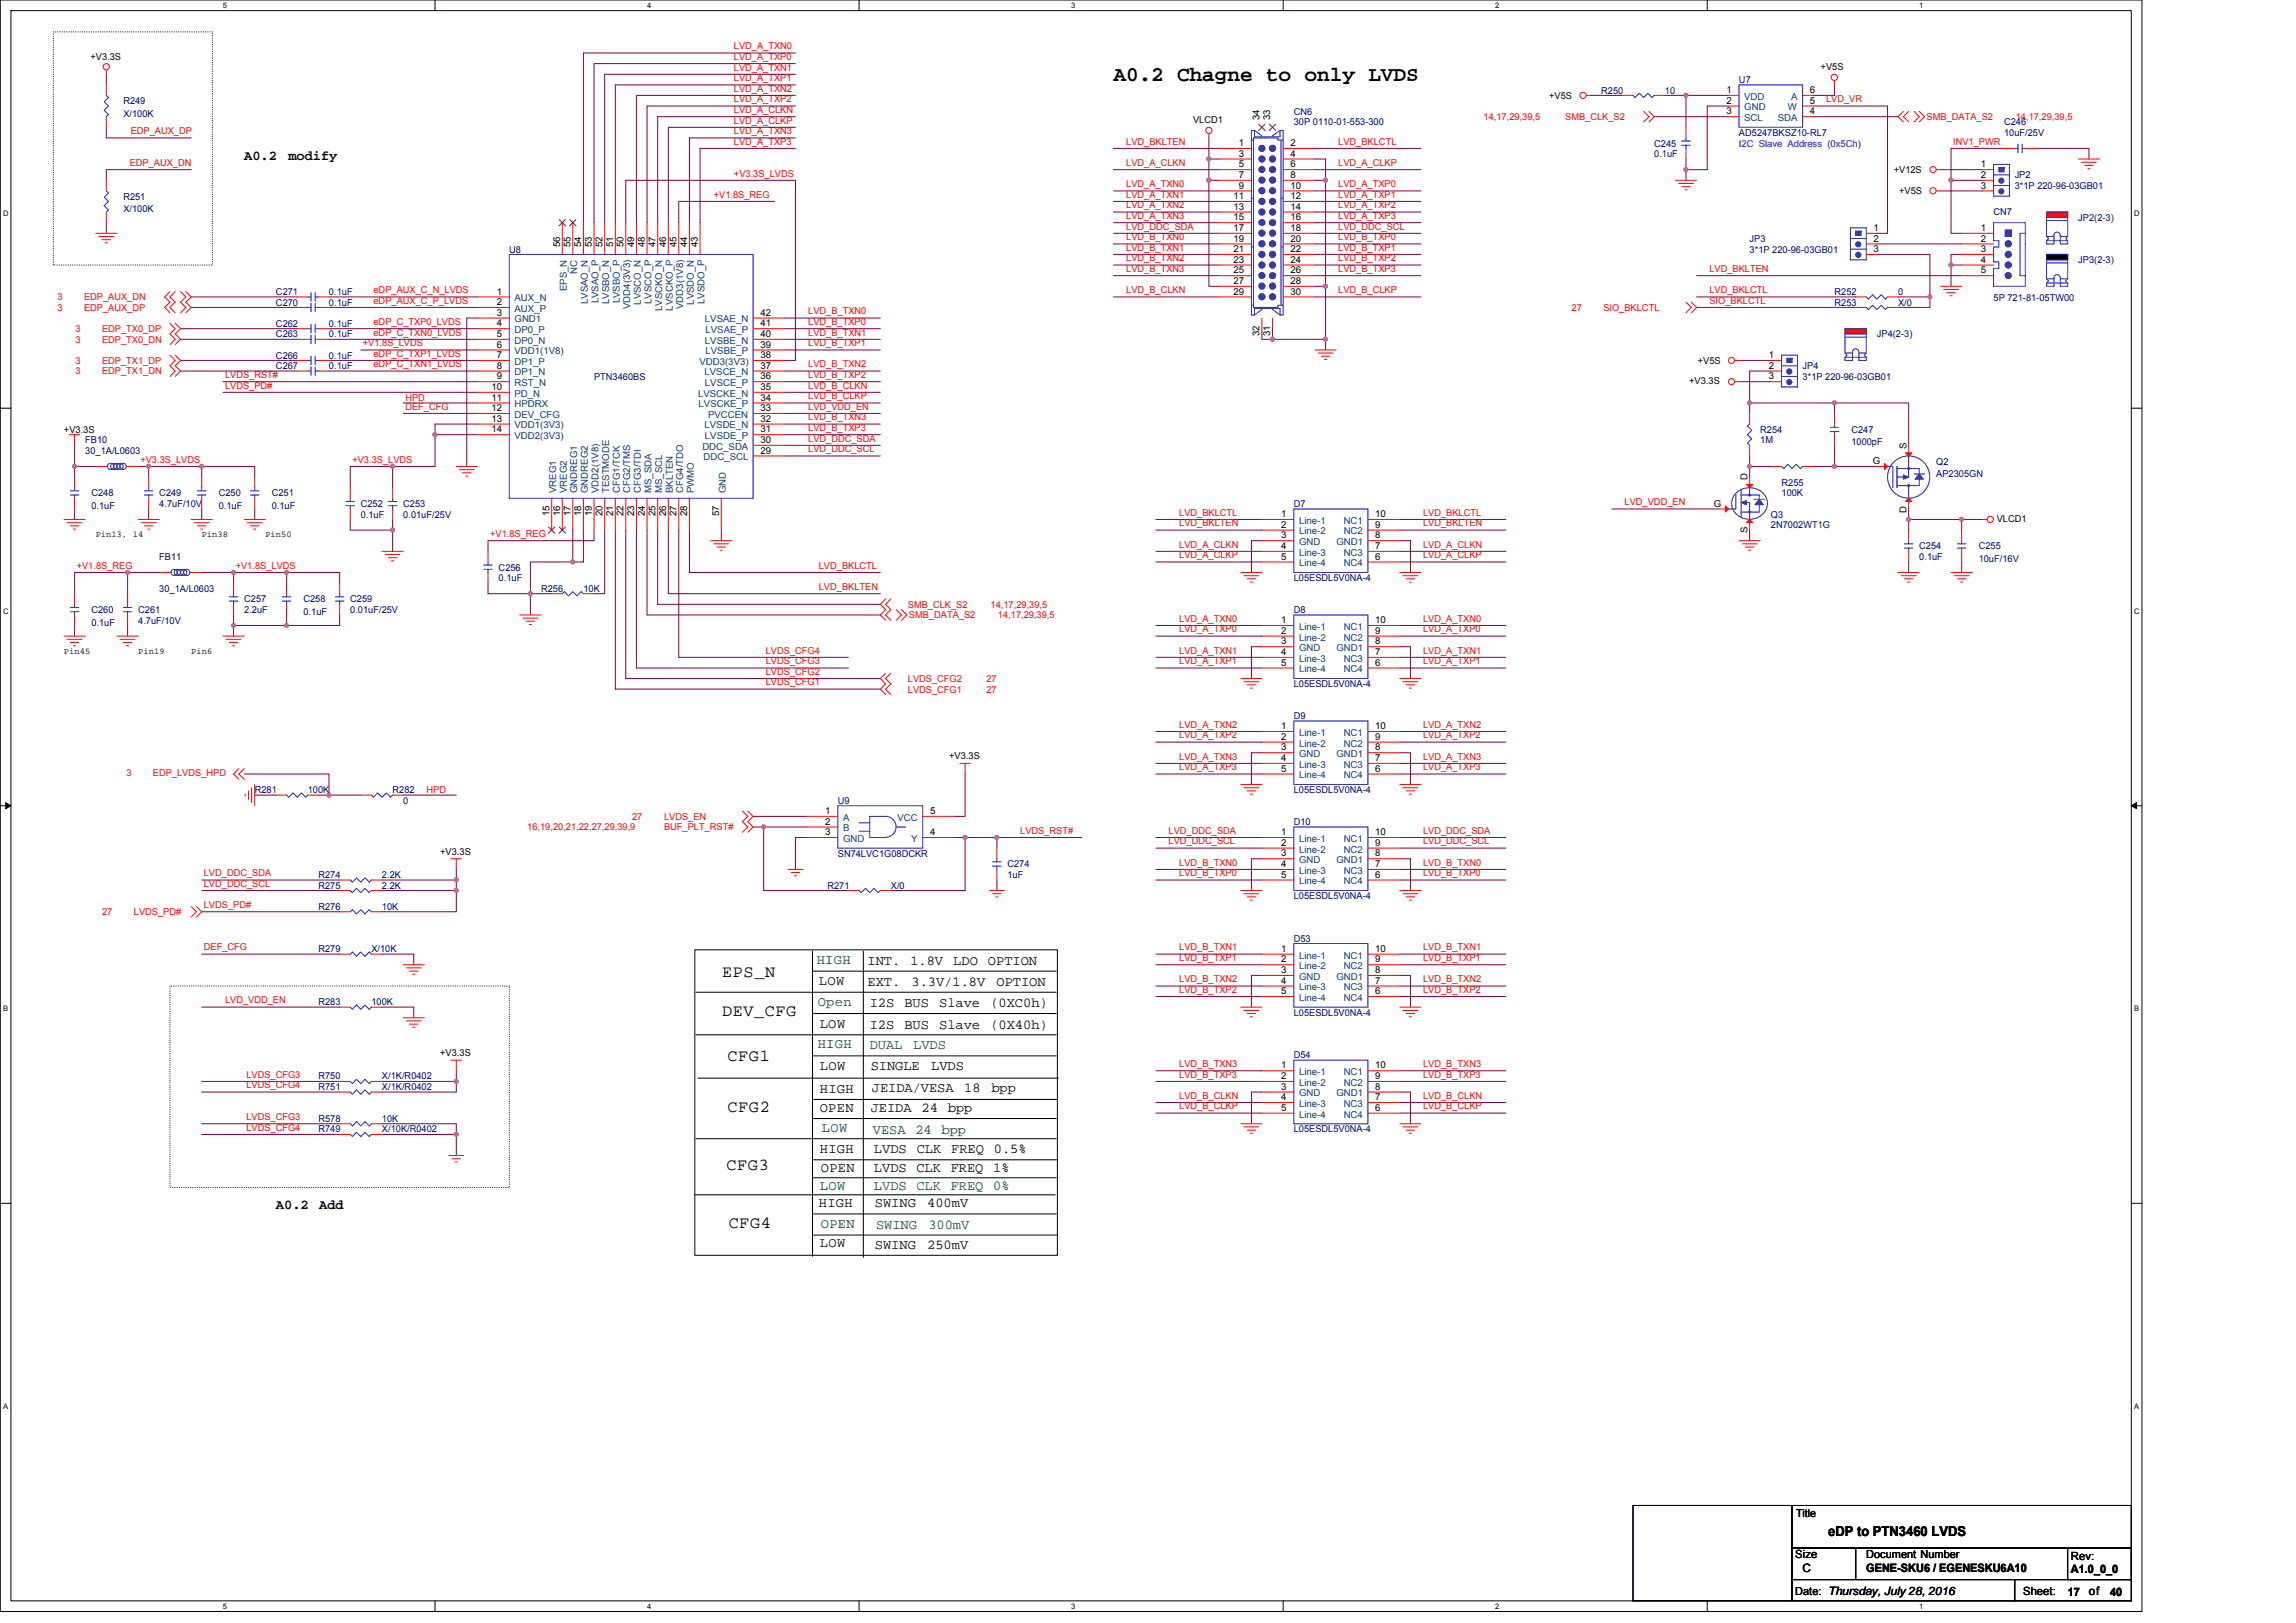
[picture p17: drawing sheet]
<svg xmlns="http://www.w3.org/2000/svg" width="297mm" height="210mm" viewBox="0 0 297 210" stroke-linecap="round" stroke-linejoin="round" font-family="sans-serif">
<defs><g id="words">
<text font-size="2.7" x="144.1" y="10.5">A0.2 Chagne to only LVDS</text>
<g font-size="2.2">
<text x="93.4" y="126.4">EPS_N</text>
<text x="93.4" y="131.5">DEV_CFG</text>
<text x="94.1" y="137.2">CFG1</text>
<text x="94.1" y="143.8">CFG2</text>
<text x="94" y="151.4">CFG3</text>
<text x="94.3" y="158.9">CFG4</text>
</g>
<g font-size="1.8">
<text x="31.6" y="20.7">A0.2</text>
<text x="37.3" y="20.7">modify</text>
<text x="112.2" y="124.8">INT.</text>
<text x="117.8" y="124.8">1.8V</text>
<text x="123.3" y="124.8">LDO</text>
<text x="127.8" y="124.8">OPTION</text>
<text x="105.9" y="127.4">LOW</text>
<text x="112.2" y="127.6">EXT.</text>
<text x="112.5" y="130.3">I2S</text>
<text x="117" y="130.3">BUS</text>
<text x="117.9" y="127.6">3.3V/1.8V</text>
<text x="121.5" y="130.3">Slave</text>
<text x="128.1" y="130.3">(0XC0h)</text>
<text x="128.9" y="127.6">OPTION</text>
<text x="106.1" y="132.9">LOW</text>
<text x="112.5" y="133.1">I2S</text>
<text x="117" y="133.1">BUS</text>
<text x="121.5" y="133.1">Slave</text>
<text x="128.1" y="133.1">(0X40h)</text>
<text x="106.1" y="143.9">OPEN</text>
<text x="106.1" y="138.4">LOW</text>
<text x="106.1" y="141.4">HIGH</text>
<text x="112.6" y="138.4">SINGLE</text>
<text x="112.6" y="143.9">JEIDA</text>
<text x="112.8" y="141.3">JEIDA/VESA</text>
<text x="119.2" y="143.9">24</text>
<text x="120.5" y="138.4">LVDS</text>
<text x="122.6" y="143.9">bpp</text>
<text x="124.8" y="141.3">18</text>
<text x="128.3" y="141.3">bpp</text>
<text x="106.1" y="149.1">HIGH</text>
<text x="113.1" y="149.1">LVDS</text>
<text x="118.6" y="149.1">CLK</text>
<text x="123.1" y="149.1">FREQ</text>
<text x="128.6" y="149.1">0.5%</text>
<text x="106.2" y="151.6">OPEN</text>
<text x="113.1" y="151.6">LVDS CLK</text>
<text x="123" y="151.6">FREQ</text>
<text x="128.5" y="151.6">1%</text>
<text x="35.7" y="156.5">A0.2</text>
<text x="41.3" y="156.5">Add</text>
<text x="105.9" y="156.1">HIGH</text>
<text x="106.1" y="161.3">LOW</text>
<text x="113.2" y="156.1">SWING</text>
<text x="113.2" y="161.6">SWING</text>
<text x="120" y="156.1">400mV</text>
<text x="120" y="161.6">250mV</text>
<text x="236.5" y="198.8">eDP to PTN3460 LVDS</text>
</g>
<g font-size="1.8" fill="#008000">
<text x="105.7" y="124.7">HIGH</text>
<text x="105.8" y="130.2">Open</text>
<text x="105.8" y="135.6">HIGH</text>
<text x="112.5" y="135.7">DUAL</text>
<text x="118.1" y="135.7">LVDS</text>
<text x="106.3" y="146.5">LOW</text>
<text x="112.9" y="146.7">VESA</text>
<text x="118.4" y="146.7">24</text>
<text x="121.8" y="146.7">bpp</text>
<text x="106.1" y="153.9">LOW</text>
<text x="113.1" y="153.9">LVDS CLK</text>
<text x="123" y="153.9">FREQ</text>
<text x="128.5" y="153.9">0%</text>
<text x="106.2" y="158.9">OPEN</text>
<text x="113.3" y="159">SWING</text>
<text x="120.1" y="159">300mV</text>
</g>
<g font-size="1.5">
<text x="232.3" y="201.6">Size</text>
<text x="233.2" y="203.4">C</text>
<text x="241.4" y="203.4">GENE-SKU6 / EGENESKU6A10</text>
<text x="267.9" y="201.8">Rev:</text>
<text x="267.9" y="203.6">A1.0_0_0</text>
<text x="261.7" y="206.4">Sheet:</text>
<text x="267.5" y="206.4">17</text>
<text x="270.3" y="206.4">of</text>
<text x="273" y="206.4">40</text>
</g>
<g font-size="1.4">
<text x="232.4" y="196.3">Title</text>
<text x="241.4" y="201.5">Document Number</text>
<text x="232.3" y="206.3">Date: Thursday, July 28, 2016</text>
</g>
<g font-size="1.2">
<text x="11.7" y="7.7">+V3.3S</text>
<text x="235.5" y="9.1">+V5S</text>
<text x="154.3" y="15.9">VLCD1</text>
<text x="163" y="15.5" transform="rotate(-90 163 15.5)">34</text>
<text x="164.3" y="15.5" transform="rotate(-90 164.3 15.5)">33</text>
<text x="200.4" y="12.8">+V5S</text>
<text x="223.3" y="12">1</text>
<text x="223.3" y="14.8">3</text>
<text x="223.3" y="13.4">2</text>
<text x="234.2" y="13.4">5</text>
<text x="234.2" y="14.8">4</text>
<text x="234.2" y="12">6</text>
<text x="160.3" y="18.9">1</text>
<text x="160.3" y="20.3">3</text>
<text x="160.3" y="21.7">5</text>
<text x="160.3" y="23">7</text>
<text x="167" y="18.9">2</text>
<text x="167" y="20.3">4</text>
<text x="167" y="21.7">6</text>
<text x="167" y="23">8</text>
<text x="245" y="22.4">+V12S</text>
<text x="256.3" y="21.7">1</text>
<text x="256.3" y="23">2</text>
<text x="159.6" y="25.8">11</text>
<text x="159.6" y="27.1">13</text>
<text x="159.6" y="28.5">15</text>
<text x="159.6" y="29.9">17</text>
<text x="160.3" y="24.4">9</text>
<text x="167" y="24.4">10</text>
<text x="167" y="25.8">12</text>
<text x="167" y="27.1">14</text>
<text x="167" y="28.5">16</text>
<text x="167" y="29.9">18</text>
<text x="242.4" y="29.9">1</text>
<text x="245.7" y="25.1">+V5S</text>
<text x="256.3" y="29.9">1</text>
<text x="256.3" y="24.4">3</text>
<text x="72.5" y="32" transform="rotate(-90 72.5 32)">56</text>
<text x="73.8" y="32" transform="rotate(-90 73.8 32)">55</text>
<text x="75.2" y="32" transform="rotate(-90 75.2 32)">54</text>
<text x="76.6" y="32" transform="rotate(-90 76.6 32)">53</text>
<text x="77.9" y="32" transform="rotate(-90 77.9 32)">52</text>
<text x="79.3" y="32" transform="rotate(-90 79.3 32)">51</text>
<text x="80.7" y="32" transform="rotate(-90 80.7 32)">50</text>
<text x="82" y="32" transform="rotate(-90 82 32)">49</text>
<text x="83.4" y="32" transform="rotate(-90 83.4 32)">48</text>
<text x="84.8" y="32" transform="rotate(-90 84.8 32)">47</text>
<text x="86.2" y="32" transform="rotate(-90 86.2 32)">46</text>
<text x="87.5" y="32" transform="rotate(-90 87.5 32)">45</text>
<text x="88.9" y="32" transform="rotate(-90 88.9 32)">44</text>
<text x="90.3" y="32" transform="rotate(-90 90.3 32)">43</text>
<text x="159.6" y="31.3">19</text>
<text x="159.6" y="32.6">21</text>
<text x="159.6" y="34">23</text>
<text x="159.6" y="35.4">25</text>
<text x="167" y="31.3">20</text>
<text x="167" y="32.6">22</text>
<text x="167" y="34">24</text>
<text x="167" y="35.4">26</text>
<text x="242.4" y="31.3">2</text>
<text x="242.4" y="32.6">3</text>
<text x="256.3" y="31.3">2</text>
<text x="256.3" y="32.6">3</text>
<text x="256.3" y="34">4</text>
<text x="256.3" y="35.4">5</text>
<text x="64.3" y="38.1">1</text>
<text x="64.3" y="39.5">2</text>
<text x="64.3" y="40.9">3</text>
<text x="98.4" y="40.9">42</text>
<text x="159.6" y="36.7">27</text>
<text x="159.6" y="38.1">29</text>
<text x="167" y="36.7">28</text>
<text x="167" y="38.1">30</text>
<text x="64.3" y="45">6</text>
<text x="64.3" y="42.2">4</text>
<text x="64.3" y="43.6">5</text>
<text x="64.3" y="47.7">8</text>
<text x="64.3" y="46.3">7</text>
<text x="98.4" y="43.6">40</text>
<text x="98.4" y="45">39</text>
<text x="98.4" y="42.2">41</text>
<text x="98.4" y="46.3">38</text>
<text x="98.4" y="47.7">37</text>
<text x="163" y="43.5" transform="rotate(-90 163 43.5)">32</text>
<text x="164.3" y="43.5" transform="rotate(-90 164.3 43.5)">31</text>
<text x="219.6" y="47.1">+V5S</text>
<text x="228.9" y="46.3">1</text>
<text x="228.9" y="47.7">2</text>
<text x="63.6" y="51.8">11</text>
<text x="63.6" y="50.5">10</text>
<text x="63.6" y="53.2">12</text>
<text x="64.3" y="49.1">9</text>
<text x="98.4" y="51.8">34</text>
<text x="98.4" y="49.1">36</text>
<text x="98.4" y="50.5">35</text>
<text x="98.4" y="53.2">33</text>
<text x="218.5" y="49.7">+V3.3S</text>
<text x="228.9" y="49.1">3</text>
<text x="8.3" y="56">+V3.3S</text>
<text x="63.6" y="54.6">13</text>
<text x="63.6" y="55.9">14</text>
<text x="98.4" y="55.9">31</text>
<text x="98.4" y="58.7">29</text>
<text x="98.4" y="57.3">30</text>
<text x="98.4" y="54.6">32</text>
<text x="246.6" y="58" transform="rotate(-90 246.6 58)">S</text>
<text x="221.7" y="65.6">G</text>
<text x="226.1" y="62.1" transform="rotate(-90 226.1 62.1)">D</text>
<text x="242.3" y="60">G</text>
<text x="71.1" y="66.8" transform="rotate(-90 71.1 66.8)">15</text>
<text x="72.5" y="66.8" transform="rotate(-90 72.5 66.8)">16</text>
<text x="73.8" y="66.8" transform="rotate(-90 73.8 66.8)">17</text>
<text x="75.2" y="66.8" transform="rotate(-90 75.2 66.8)">18</text>
<text x="76.6" y="66.8" transform="rotate(-90 76.6 66.8)">19</text>
<text x="77.9" y="66.8" transform="rotate(-90 77.9 66.8)">20</text>
<text x="79.3" y="66.8" transform="rotate(-90 79.3 66.8)">21</text>
<text x="80.7" y="66.8" transform="rotate(-90 80.7 66.8)">22</text>
<text x="82" y="66.8" transform="rotate(-90 82 66.8)">23</text>
<text x="83.4" y="66.8" transform="rotate(-90 83.4 66.8)">24</text>
<text x="84.8" y="66.8" transform="rotate(-90 84.8 66.8)">25</text>
<text x="86.2" y="66.8" transform="rotate(-90 86.2 66.8)">26</text>
<text x="87.5" y="66.8" transform="rotate(-90 87.5 66.8)">27</text>
<text x="88.9" y="66.8" transform="rotate(-90 88.9 66.8)">28</text>
<text x="93" y="66.8" transform="rotate(-90 93 66.8)">57</text>
<text x="165.8" y="66.9">1</text>
<text x="165.8" y="68.3">2</text>
<text x="165.8" y="69.7">3</text>
<text x="165.8" y="71">4</text>
<text x="177.9" y="68.3">9</text>
<text x="177.9" y="71">7</text>
<text x="177.9" y="66.9">10</text>
<text x="177.9" y="69.7">8</text>
<text x="226.1" y="69" transform="rotate(-90 226.1 69)">S</text>
<text x="246.6" y="66.3" transform="rotate(-90 246.6 66.3)">D</text>
<text x="258.3" y="67.5">VLCD1</text>
<text x="165.8" y="72.4">5</text>
<text x="177.9" y="72.4">6</text>
<text x="165.8" y="80.6">1</text>
<text x="165.8" y="82">2</text>
<text x="165.8" y="83.4">3</text>
<text x="177.9" y="82">9</text>
<text x="177.9" y="80.6">10</text>
<text x="177.9" y="83.4">8</text>
<text x="165.8" y="84.8">4</text>
<text x="165.8" y="86.1">5</text>
<text x="177.9" y="84.8">7</text>
<text x="177.9" y="86.1">6</text>
<text x="165.8" y="94.3">1</text>
<text x="165.8" y="95.7">2</text>
<text x="177.9" y="95.7">9</text>
<text x="177.9" y="94.3">10</text>
<text x="122.8" y="98.2">+V3.3S</text>
<text x="165.8" y="97.1">3</text>
<text x="165.8" y="98.5">4</text>
<text x="165.8" y="99.8">5</text>
<text x="177.9" y="98.5">7</text>
<text x="177.9" y="99.8">6</text>
<text x="177.9" y="97.1">8</text>
<text x="106.8" y="105.3">1</text>
<text x="106.8" y="106.7">2</text>
<text x="120.3" y="105.3">5</text>
<text x="57" y="110.6">+V3.3S</text>
<text x="106.8" y="108.1">3</text>
<text x="120.3" y="108.1">4</text>
<text x="165.8" y="108.1">1</text>
<text x="165.8" y="109.4">2</text>
<text x="165.8" y="110.8">3</text>
<text x="165.8" y="112.2">4</text>
<text x="165.8" y="113.6">5</text>
<text x="177.9" y="109.4">9</text>
<text x="177.9" y="112.2">7</text>
<text x="177.9" y="113.6">6</text>
<text x="177.9" y="108.1">10</text>
<text x="177.9" y="110.8">8</text>
<text x="165.8" y="123.1">1</text>
<text x="165.8" y="124.5">2</text>
<text x="165.8" y="125.9">3</text>
<text x="177.9" y="124.5">9</text>
<text x="177.9" y="123.1">10</text>
<text x="177.9" y="125.9">8</text>
<text x="165.8" y="127.3">4</text>
<text x="165.8" y="128.6">5</text>
<text x="177.9" y="127.3">7</text>
<text x="177.9" y="128.6">6</text>
<text x="57" y="136.6">+V3.3S</text>
<text x="165.8" y="138.2">1</text>
<text x="165.8" y="139.6">2</text>
<text x="165.8" y="141">3</text>
<text x="165.8" y="142.3">4</text>
<text x="165.8" y="143.7">5</text>
<text x="177.9" y="139.6">9</text>
<text x="177.9" y="142.3">7</text>
<text x="177.9" y="143.7">6</text>
<text x="177.9" y="138.2">10</text>
<text x="177.9" y="141">8</text>
</g>
<g font-size="1.2" fill="#f00">
<text x="95" y="11.9">LVD_A_TXN2</text>
<text x="95" y="10.5">LVD_A_TXP1</text>
<text x="95" y="9.1">LVD_A_TXN1</text>
<text x="95" y="7.7">LVD_A_TXP0</text>
<text x="95" y="6.4">LVD_A_TXN0</text>
<text x="16.9" y="17.4">EDP_AUX_DP</text>
<text x="95" y="17.4">LVD_A_TXN3</text>
<text x="95" y="16">LVD_A_CLKP</text>
<text x="95" y="14.6">LVD_A_CLKN</text>
<text x="95" y="13.2">LVD_A_TXP2</text>
<text x="191.9" y="15.5">14,17,29,39,5</text>
<text x="202.5" y="15.5">SMB_CLK_S2</text>
<text x="236.2" y="13.2">LVD_VR</text>
<text x="249.3" y="15.5">SMB_DATA_S2</text>
<text x="260.8" y="15.5">14,17,29,39,5</text>
<text x="16.8" y="21.5">EDP_AUX_DN</text>
<text x="95" y="18.7">LVD_A_TXP3</text>
<text x="95" y="22.8">+V3.3S_LVDS</text>
<text x="145.7" y="21.5">LVD_A_CLKN</text>
<text x="145.7" y="18.7">LVD_BKLTEN</text>
<text x="173.1" y="21.5">LVD_A_CLKP</text>
<text x="173.1" y="18.7">LVD_BKLCTL</text>
<text x="252.7" y="18.7">INV1_PWR</text>
<text x="92.3" y="25.6">+V1.8S_REG</text>
<text x="145.7" y="24.2">LVD_A_TXN0</text>
<text x="145.7" y="28.3">LVD_A_TXN3</text>
<text x="145.7" y="26.9">LVD_A_TXN2</text>
<text x="145.7" y="25.6">LVD_A_TXN1</text>
<text x="145.7" y="29.7">LVD_DDC_SDA</text>
<text x="173.1" y="24.2">LVD_A_TXP0</text>
<text x="173.1" y="28.3">LVD_A_TXP3</text>
<text x="173.1" y="26.9">LVD_A_TXP2</text>
<text x="173.1" y="25.6">LVD_A_TXP1</text>
<text x="173.1" y="29.7">LVD_DDC_SCL</text>
<text x="145.7" y="31.1">LVD_B_TXN0</text>
<text x="145.7" y="32.4">LVD_B_TXN1</text>
<text x="145.7" y="33.8">LVD_B_TXN2</text>
<text x="145.7" y="35.2">LVD_B_TXN3</text>
<text x="173.1" y="32.4">LVD_B_TXP1</text>
<text x="173.1" y="31.1">LVD_B_TXP0</text>
<text x="173.1" y="35.2">LVD_B_TXP3</text>
<text x="173.1" y="33.8">LVD_B_TXP2</text>
<text x="221.1" y="35.2">LVD_BKLTEN</text>
<text x="7.4" y="38.8">3</text>
<text x="7.4" y="40.2">3</text>
<text x="10.9" y="38.8">EDP_AUX_DN</text>
<text x="10.9" y="40.2">EDP_AUX_DP</text>
<text x="48.3" y="37.9">eDP_AUX_C_N_LVDS</text>
<text x="48.3" y="39.3">eDP_AUX_C_P_LVDS</text>
<text x="104.6" y="40.7">LVD_B_TXN0</text>
<text x="145.7" y="37.9">LVD_B_CLKN</text>
<text x="173.1" y="37.9">LVD_B_CLKP</text>
<text x="203.3" y="40.2">27</text>
<text x="207.4" y="40.2">SIO_BKLCTL</text>
<text x="221.1" y="37.9">LVD_BKLCTL</text>
<text x="221.1" y="39.3">SIO_BKLCTL</text>
<text x="9.8" y="43">3</text>
<text x="9.8" y="44.3">3</text>
<text x="9.8" y="47.1">3</text>
<text x="13.2" y="43">EDP_TX0_DP</text>
<text x="13.2" y="44.3">EDP_TX0_DN</text>
<text x="13.2" y="47.1">EDP_TX1_DP</text>
<text x="46.9" y="44.8">+V1.8S_LVDS</text>
<text x="48.3" y="42">eDP_C_TXP0_LVDS</text>
<text x="48.3" y="43.4">eDP_C_TXN0_LVDS</text>
<text x="48.3" y="46.1">eDP_C_TXP1_LVDS</text>
<text x="48.3" y="47.5">eDP_C_TXN1_LVDS</text>
<text x="104.6" y="42">LVD_B_TXP0</text>
<text x="104.6" y="43.4">LVD_B_TXN1</text>
<text x="104.6" y="44.8">LVD_B_TXP1</text>
<text x="104.6" y="47.5">LVD_B_TXN2</text>
<text x="9.8" y="48.5">3</text>
<text x="13.2" y="48.5">EDP_TX1_DN</text>
<text x="29.1" y="50.3">LVDS_PD#</text>
<text x="29.1" y="48.9">LVDS_RST#</text>
<text x="52.4" y="51.9">HPD</text>
<text x="52.4" y="53">DEF_CFG</text>
<text x="104.6" y="48.9">LVD_B_TXP2</text>
<text x="104.6" y="50.3">LVD_B_CLKN</text>
<text x="104.6" y="51.6">LVD_B_CLKP</text>
<text x="104.6" y="53">LVD_VDD_EN</text>
<text x="18.2" y="59.9">+V3.3S_LVDS</text>
<text x="45.6" y="59.9">+V3.3S_LVDS</text>
<text x="104.6" y="54.4">LVD_B_TXN3</text>
<text x="104.6" y="55.8">LVD_B_TXP3</text>
<text x="104.6" y="57.1">LVD_DDC_SDA</text>
<text x="104.6" y="58.5">LVD_DDC_SCL</text>
<text x="210.2" y="65.4">LVD_VDD_EN</text>
<text x="63.4" y="69.5">+V1.8S_REG</text>
<text x="152.6" y="70.8">LVD_A_CLKN</text>
<text x="152.6" y="66.7">LVD_BKLCTL</text>
<text x="152.6" y="68.1">LVD_BKLTEN</text>
<text x="184.1" y="70.8">LVD_A_CLKN</text>
<text x="184.1" y="66.7">LVD_BKLCTL</text>
<text x="184.1" y="68.1">LVD_BKLTEN</text>
<text x="9.9" y="73.6">+V1.8S_REG</text>
<text x="30.5" y="73.6">+V1.8S_LVDS</text>
<text x="105.9" y="73.6">LVD_BKLCTL</text>
<text x="105.9" y="76.3">LVD_BKLTEN</text>
<text x="152.6" y="72.2">LVD_A_CLKP</text>
<text x="184.1" y="72.2">LVD_A_CLKP</text>
<text x="117.5" y="78.6">SMB_CLK_S2</text>
<text x="117.6" y="80">SMB_DATA_S2</text>
<text x="128.2" y="78.6">14,17,29,39,5</text>
<text x="129.1" y="80">14,17,29,39,5</text>
<text x="152.6" y="80.4">LVD_A_TXN0</text>
<text x="152.6" y="81.8">LVD_A_TXP0</text>
<text x="184.1" y="80.4">LVD_A_TXN0</text>
<text x="184.1" y="81.8">LVD_A_TXP0</text>
<text x="99.1" y="84.6">LVDS_CFG4</text>
<text x="99.1" y="85.9">LVDS_CFG3</text>
<text x="99.1" y="87.3">LVDS_CFG2</text>
<text x="99.1" y="88.7">LVDS_CFG1</text>
<text x="117.5" y="88.2">LVDS_CFG2</text>
<text x="117.5" y="89.6">LVDS_CFG1</text>
<text x="127.6" y="88.2">27</text>
<text x="127.6" y="89.6">27</text>
<text x="152.6" y="84.6">LVD_A_TXN1</text>
<text x="152.6" y="85.9">LVD_A_TXP1</text>
<text x="184.1" y="84.6">LVD_A_TXN1</text>
<text x="184.1" y="85.9">LVD_A_TXP1</text>
<text x="152.6" y="94.1">LVD_A_TXN2</text>
<text x="152.6" y="95.5">LVD_A_TXP2</text>
<text x="184.1" y="94.1">LVD_A_TXN2</text>
<text x="184.1" y="95.5">LVD_A_TXP2</text>
<text x="16.4" y="100.4">3</text>
<text x="19.8" y="100.4">EDP_LVDS_HPD</text>
<text x="152.6" y="98.3">LVD_A_TXN3</text>
<text x="152.6" y="99.7">LVD_A_TXP3</text>
<text x="184.1" y="98.3">LVD_A_TXN3</text>
<text x="184.1" y="99.7">LVD_A_TXP3</text>
<text x="55.2" y="102.6">HPD</text>
<text x="68.2" y="107.4">16,19,20,21,22,27,29,39,9</text>
<text x="81.8" y="106">27</text>
<text x="85.9" y="107.4">BUF_PLT_RST#</text>
<text x="85.9" y="106">LVDS_EN</text>
<text x="132" y="107.9">LVDS_RST#</text>
<text x="151.2" y="107.9">LVD_DDC_SDA</text>
<text x="184.1" y="107.9">LVD_DDC_SDA</text>
<text x="26.4" y="113.4">LVD_DDC_SDA</text>
<text x="151.2" y="109.2">LVD_DDC_SCL</text>
<text x="152.6" y="112">LVD_B_TXN0</text>
<text x="152.6" y="113.4">LVD_B_TXP0</text>
<text x="184.1" y="112">LVD_B_TXN0</text>
<text x="184.1" y="113.4">LVD_B_TXP0</text>
<text x="184.1" y="109.2">LVD_DDC_SCL</text>
<text x="13.2" y="118.4">27</text>
<text x="17.3" y="118.4">LVDS_PD#</text>
<text x="26.4" y="114.7">LVD_DDC_SCL</text>
<text x="26.4" y="117.5">LVDS_PD#</text>
<text x="26.4" y="123">DEF_CFG</text>
<text x="152.6" y="123">LVD_B_TXN1</text>
<text x="152.6" y="124.3">LVD_B_TXP1</text>
<text x="184.1" y="123">LVD_B_TXN1</text>
<text x="184.1" y="124.3">LVD_B_TXP1</text>
<text x="29.1" y="129.8">LVD_VDD_EN</text>
<text x="152.6" y="127.1">LVD_B_TXN2</text>
<text x="152.6" y="128.4">LVD_B_TXP2</text>
<text x="184.1" y="127.1">LVD_B_TXN2</text>
<text x="184.1" y="128.4">LVD_B_TXP2</text>
<text x="31.9" y="139.4">LVDS_CFG3</text>
<text x="31.9" y="140.8">LVDS_CFG4</text>
<text x="152.6" y="142.2">LVD_B_CLKN</text>
<text x="152.6" y="143.5">LVD_B_CLKP</text>
<text x="152.6" y="138">LVD_B_TXN3</text>
<text x="152.6" y="139.4">LVD_B_TXP3</text>
<text x="184.1" y="142.2">LVD_B_CLKN</text>
<text x="184.1" y="143.5">LVD_B_CLKP</text>
<text x="184.1" y="138">LVD_B_TXN3</text>
<text x="184.1" y="139.4">LVD_B_TXP3</text>
<text x="31.9" y="144.9">LVDS_CFG3</text>
<text x="31.9" y="146.3">LVDS_CFG4</text>
</g>
<g font-size="1.2" fill="#000080">
<text x="225" y="10.7">U7</text>
<text x="16" y="13.5">R249</text>
<text x="16" y="15.1">X/100K</text>
<text x="167.4" y="14.8">CN6</text>
<text x="167.4" y="16.2">30P 0110-01-553-300</text>
<text x="207.2" y="12.1">R250</text>
<text x="215.4" y="12.1">10</text>
<text x="225" y="17.6">AD5247BKSZ10-RL7</text>
<text x="259.3" y="16.2">C246</text>
<text x="259.3" y="17.6">10uF/25V</text>
<text x="214" y="19">C245</text>
<text x="214" y="20.3">0.1uF</text>
<text x="260.6" y="23.1">JP2</text>
<text x="16" y="25.8">R251</text>
<text x="16" y="27.5">X/100K</text>
<text x="257.9" y="27.9">CN7</text>
<text x="260.6" y="24.4">3*1P 220-96-03GB01</text>
<text x="268.9" y="28.6">JP2(2-3)</text>
<text x="65.9" y="32.7">U8</text>
<text x="226.4" y="31.3">JP3</text>
<text x="226.4" y="32.7">3*1P 220-96-03GB01</text>
<text x="268.9" y="34">JP3(2-3)</text>
<text x="35.7" y="39.5">C270</text>
<text x="35.7" y="38.2">C271</text>
<text x="42.6" y="39.5">0.1uF</text>
<text x="42.6" y="38.2">0.1uF</text>
<text x="237.3" y="39.5">R253</text>
<text x="237.3" y="38.2">R252</text>
<text x="245.6" y="39.5">X/0</text>
<text x="245.6" y="38.2">0</text>
<text x="257.9" y="39">5P 721-81-05TW00</text>
<text x="35.7" y="46.4">C266</text>
<text x="35.7" y="47.8">C267</text>
<text x="35.7" y="42.3">C262</text>
<text x="35.7" y="43.6">C263</text>
<text x="42.6" y="46.4">0.1uF</text>
<text x="42.6" y="47.8">0.1uF</text>
<text x="42.6" y="42.3">0.1uF</text>
<text x="42.6" y="43.6">0.1uF</text>
<text x="233.2" y="47.8">JP4</text>
<text x="242.8" y="43.6">JP4(2-3)</text>
<text x="76.9" y="49.1">PTN3460BS</text>
<text x="233.2" y="49.1">3*1P 220-96-03GB01</text>
<text x="11" y="57.4">FB10</text>
<text x="11" y="58.7">30_1A/L0603</text>
<text x="227.7" y="56">R254</text>
<text x="227.7" y="57.4">1M</text>
<text x="239.5" y="56">C247</text>
<text x="239.5" y="57.6">1000pF</text>
<text x="11.8" y="64.2">C248</text>
<text x="11.8" y="65.9">0.1uF</text>
<text x="20.6" y="64.2">C249</text>
<text x="20.6" y="65.6">4.7uF/10V</text>
<text x="28.3" y="64.2">C250</text>
<text x="28.3" y="65.9">0.1uF</text>
<text x="35.2" y="64.2">C251</text>
<text x="35.2" y="65.9">0.1uF</text>
<text x="46.7" y="65.6">C252</text>
<text x="52.2" y="65.6">C253</text>
<text x="167.4" y="65.6">D7</text>
<text x="230.5" y="62.8">R255</text>
<text x="230.5" y="64.2">100K</text>
<text x="250.5" y="60.1">Q2</text>
<text x="250.5" y="61.7">AP2305GN</text>
<text x="46.7" y="67">0.1uF</text>
<text x="52.2" y="67">0.01uF/25V</text>
<text x="229.1" y="67">Q3</text>
<text x="229.1" y="68.3">2N7002WT1G</text>
<text x="248.3" y="71.1">C254</text>
<text x="256" y="71.1">C255</text>
<text x="20.6" y="72.5">FB11</text>
<text x="20.6" y="76.6">30_1A/L0603</text>
<text x="31.6" y="77.9">C257</text>
<text x="39.3" y="77.9">C258</text>
<text x="45.3" y="77.9">C259</text>
<text x="64.5" y="73.8">C256</text>
<text x="64.5" y="75.2">0.1uF</text>
<text x="70" y="76.6">R256</text>
<text x="75.5" y="76.6">10K</text>
<text x="167.4" y="75.2">L05ESDL5V0NA-4</text>
<text x="248.3" y="72.5">0.1uF</text>
<text x="256" y="72.7">10uF/16V</text>
<text x="11.8" y="79.3">C260</text>
<text x="11.8" y="81">0.1uF</text>
<text x="17.9" y="79.3">C261</text>
<text x="17.9" y="80.7">4.7uF/10V</text>
<text x="31.6" y="79.3">2.2uF</text>
<text x="39.3" y="79.6">0.1uF</text>
<text x="45.3" y="79.3">0.01uF/25V</text>
<text x="167.4" y="79.3">D8</text>
<text x="167.4" y="88.9">L05ESDL5V0NA-4</text>
<text x="167.4" y="93">D9</text>
<text x="33" y="102.6">R281</text>
<text x="39.8" y="102.6">100K</text>
<text x="50.8" y="102.6">R282</text>
<text x="52.2" y="104">0</text>
<text x="108.4" y="104">U9</text>
<text x="167.4" y="106.7">D10</text>
<text x="167.4" y="102.6">L05ESDL5V0NA-4</text>
<text x="41.2" y="113.6">R274</text>
<text x="49.4" y="113.6">2.2K</text>
<text x="108.4" y="110.8">SN74LVC1G08DCKR</text>
<text x="130.3" y="112.2">C274</text>
<text x="130.3" y="113.6">1uF</text>
<text x="41.2" y="117.7">R276</text>
<text x="41.2" y="115">R275</text>
<text x="49.4" y="117.7">10K</text>
<text x="49.4" y="115">2.2K</text>
<text x="107" y="115">R271</text>
<text x="115.2" y="115">X/0</text>
<text x="167.4" y="116.3">L05ESDL5V0NA-4</text>
<text x="41.2" y="123.2">R279</text>
<text x="48" y="123.2">X/10K</text>
<text x="167.4" y="121.8">D53</text>
<text x="41.2" y="130">R283</text>
<text x="48" y="130">100K</text>
<text x="167.4" y="131.4">L05ESDL5V0NA-4</text>
<text x="167.4" y="136.9">D54</text>
<text x="41.2" y="139.7">R750</text>
<text x="41.2" y="141">R751</text>
<text x="49.4" y="139.7">X/1K/R0402</text>
<text x="49.4" y="141">X/1K/R0402</text>
<text x="41.2" y="145.1">R578</text>
<text x="41.2" y="146.5">R749</text>
<text x="49.4" y="145.1">10K</text>
<text x="49.4" y="146.5">X/10K/R0402</text>
<text x="167.4" y="146.5">L05ESDL5V0NA-4</text>
</g>
<g font-size="1.2" fill="#004080">
<text x="225.7" y="12.9">VDD</text>
<text x="225.7" y="15.7">SCL</text>
<text x="225.7" y="14.3">GND</text>
<text x="230" y="15.7">SDA</text>
<text x="231.3" y="14.3">W</text>
<text x="231.7" y="12.9">A</text>
<text x="74.7" y="35.4" transform="rotate(-90 74.7 35.4)">NC</text>
<text x="66.6" y="39">AUX_N</text>
<text x="66.6" y="40.3">AUX_P</text>
<text x="66.6" y="41.7">GND1</text>
<text x="73.3" y="37.7" transform="rotate(-90 73.3 37.7)">EPS_N</text>
<text x="76" y="39.3" transform="rotate(-90 76 39.3)">LVSAO_N</text>
<text x="77.4" y="39.3" transform="rotate(-90 77.4 39.3)">LVSAO_P</text>
<text x="78.8" y="39.3" transform="rotate(-90 78.8 39.3)">LVSBO_N</text>
<text x="80.2" y="39.3" transform="rotate(-90 80.2 39.3)">LVSBO_P</text>
<text x="81.5" y="40" transform="rotate(-90 81.5 40)">VDD4(3V3)</text>
<text x="82.9" y="39.4" transform="rotate(-90 82.9 39.4)">LVSCO_N</text>
<text x="84.3" y="39.3" transform="rotate(-90 84.3 39.3)">LVSCO_P</text>
<text x="85.7" y="40.3" transform="rotate(-90 85.7 40.3)">LVSCKO_N</text>
<text x="87" y="40.2" transform="rotate(-90 87 40.2)">LVSCKO_P</text>
<text x="88.4" y="40" transform="rotate(-90 88.4 40)">VDD3(1V8)</text>
<text x="89.8" y="39.4" transform="rotate(-90 89.8 39.4)">LVSDO_N</text>
<text x="91.1" y="39.3" transform="rotate(-90 91.1 39.3)">LVSDO_P</text>
<text x="91.2" y="41.7">LVSAE_N</text>
<text x="66.6" y="45.8">VDD1(1V8)</text>
<text x="66.6" y="43.1">DP0_P</text>
<text x="66.6" y="44.5">DP0_N</text>
<text x="66.6" y="47.2">DP1_P</text>
<text x="90.5" y="47.2">VDD3(3V3)</text>
<text x="91.2" y="44.5">LVSBE_N</text>
<text x="91.3" y="45.8">LVSBE_P</text>
<text x="91.3" y="43.1">LVSAE_P</text>
<text x="66.6" y="50">RST_N</text>
<text x="66.6" y="48.6">DP1_N</text>
<text x="66.6" y="52.7">HPDRX</text>
<text x="66.6" y="51.3">PD_N</text>
<text x="90.3" y="51.3">LVSCKE_N</text>
<text x="90.4" y="52.7">LVSCKE_P</text>
<text x="91.1" y="48.6">LVSCE_N</text>
<text x="91.2" y="50">LVSCE_P</text>
<text x="66.6" y="54.1">DEV_CFG</text>
<text x="66.6" y="55.4">VDD1(3V3)</text>
<text x="66.6" y="56.8">VDD2(3V3)</text>
<text x="90.9" y="58.2">DDC_SDA</text>
<text x="91" y="59.6">DDC_SCL</text>
<text x="91.1" y="55.4">LVSDE_N</text>
<text x="91.2" y="56.8">LVSDE_P</text>
<text x="91.6" y="54.1">PVCCEN</text>
<text x="71.9" y="63.8" transform="rotate(-90 71.9 63.8)">VREG1</text>
<text x="73.3" y="63.8" transform="rotate(-90 73.3 63.8)">VREG2</text>
<text x="74.7" y="63.8" transform="rotate(-90 74.7 63.8)">GNDREG1</text>
<text x="76" y="63.8" transform="rotate(-90 76 63.8)">GNDREG2</text>
<text x="77.4" y="63.8" transform="rotate(-90 77.4 63.8)">VDD2(1V8)</text>
<text x="78.8" y="63.8" transform="rotate(-90 78.8 63.8)">TESTMODE</text>
<text x="80.2" y="63.8" transform="rotate(-90 80.2 63.8)">CFG1/TCK</text>
<text x="81.5" y="63.8" transform="rotate(-90 81.5 63.8)">CFG2/TMS</text>
<text x="82.9" y="63.8" transform="rotate(-90 82.9 63.8)">CFG3/TDI</text>
<text x="84.3" y="63.8" transform="rotate(-90 84.3 63.8)">MS_SDA</text>
<text x="85.7" y="63.8" transform="rotate(-90 85.7 63.8)">MS_SCL</text>
<text x="87" y="63.8" transform="rotate(-90 87 63.8)">BKLTEN</text>
<text x="88.4" y="63.8" transform="rotate(-90 88.4 63.8)">CFG4/TDO</text>
<text x="89.8" y="63.8" transform="rotate(-90 89.8 63.8)">PWMO</text>
<text x="93.9" y="63.8" transform="rotate(-90 93.9 63.8)">GND</text>
<text x="168.1" y="67.8">Line-1</text>
<text x="168.1" y="69.2">Line-2</text>
<text x="168.1" y="70.5">GND</text>
<text x="168.1" y="71.9">Line-3</text>
<text x="172.9" y="70.5">GND1</text>
<text x="173.8" y="69.2">NC2</text>
<text x="173.8" y="71.9">NC3</text>
<text x="173.8" y="67.8">NC1</text>
<text x="168.1" y="73.3">Line-4</text>
<text x="173.8" y="73.3">NC4</text>
<text x="168.1" y="81.5">Line-1</text>
<text x="168.1" y="82.9">Line-2</text>
<text x="173.8" y="82.9">NC2</text>
<text x="173.8" y="81.5">NC1</text>
<text x="168.1" y="84.2">GND</text>
<text x="168.1" y="85.6">Line-3</text>
<text x="168.1" y="87">Line-4</text>
<text x="172.9" y="84.2">GND1</text>
<text x="173.8" y="85.6">NC3</text>
<text x="173.8" y="87">NC4</text>
<text x="168.1" y="95.2">Line-1</text>
<text x="173.8" y="95.2">NC1</text>
<text x="168.1" y="96.6">Line-2</text>
<text x="168.1" y="98">GND</text>
<text x="168.1" y="99.3">Line-3</text>
<text x="168.1" y="100.7">Line-4</text>
<text x="172.9" y="98">GND1</text>
<text x="173.8" y="96.6">NC2</text>
<text x="173.8" y="99.3">NC3</text>
<text x="173.8" y="100.7">NC4</text>
<text x="109.1" y="106.2">A</text>
<text x="109.1" y="107.6">B</text>
<text x="116.1" y="106.2">VCC</text>
<text x="109.1" y="108.9">GND</text>
<text x="117.9" y="108.9">Y</text>
<text x="168.1" y="108.9">Line-1</text>
<text x="168.1" y="110.3">Line-2</text>
<text x="168.1" y="111.7">GND</text>
<text x="168.1" y="113.1">Line-3</text>
<text x="172.9" y="111.7">GND1</text>
<text x="173.8" y="110.3">NC2</text>
<text x="173.8" y="113.1">NC3</text>
<text x="173.8" y="108.9">NC1</text>
<text x="168.1" y="114.4">Line-4</text>
<text x="173.8" y="114.4">NC4</text>
<text x="168.1" y="124">Line-1</text>
<text x="168.1" y="125.4">Line-2</text>
<text x="173.8" y="125.4">NC2</text>
<text x="173.8" y="124">NC1</text>
<text x="168.1" y="126.8">GND</text>
<text x="168.1" y="128.1">Line-3</text>
<text x="168.1" y="129.5">Line-4</text>
<text x="172.9" y="126.8">GND1</text>
<text x="173.8" y="128.1">NC3</text>
<text x="173.8" y="129.5">NC4</text>
<text x="168.1" y="139.1">Line-1</text>
<text x="168.1" y="140.5">Line-2</text>
<text x="168.1" y="141.9">GND</text>
<text x="168.1" y="143.2">Line-3</text>
<text x="172.9" y="141.9">GND1</text>
<text x="173.8" y="140.5">NC2</text>
<text x="173.8" y="143.2">NC3</text>
<text x="173.8" y="139.1">NC1</text>
<text x="168.1" y="144.6">Line-4</text>
<text x="173.8" y="144.6">NC4</text>
</g>
<text font-size="1.2" fill="#00f" x="225" y="19">I2C Slave Address (0x5Ch)</text>
<g font-size="1.1">
<text x="12.4" y="69.5">Pin13, 14</text>
<text x="26.1" y="69.5">Pin38</text>
<text x="34.3" y="69.5">Pin50</text>
<text x="8.3" y="84.6">Pin45</text>
<text x="17.9" y="84.6">Pin19</text>
<text x="24.7" y="84.6">Pin6</text>
</g>
<g font-size="1">
<text x="28.8" y="1">5</text>
<text x="83.7" y="1">4</text>
<text x="138.6" y="1">3</text>
<text x="193.4" y="1">2</text>
<text x="248.3" y="1">1</text>
<text x=".4" y="28">D</text>
<text x="276.1" y="28">D</text>
<text x=".4" y="79.4">C</text>
<text x="276.1" y="79.4">C</text>
<text x=".4" y="130.9">B</text>
<text x="276.1" y="130.9">B</text>
<text x=".4" y="182.3">A</text>
<text x="276.1" y="182.3">A</text>
<text x="28.8" y="208.2">5</text>
<text x="83.7" y="208.2">4</text>
<text x="138.6" y="208.2">3</text>
<text x="193.4" y="208.2">2</text>
<text x="248.3" y="208.2">1</text>
</g>
</g></defs>
<path d="M0 0h277.1v208.5h-277.1zM1.4 1.4h274.3v205.7h-274.3z" fill="none" stroke="#000" stroke-width=".13"/>
<g fill="#fff">
<path d="M28.8 .1h.6v1.1h-.6z"/>
<path d="M28.8 207.3h.6v1.1h-.6z"/>
</g>
<path d="M56.3 0v1.4M56.3 207.1v1.4" fill="none" stroke="#000" stroke-width=".13"/>
<g fill="#fff">
<path d="M83.7 .1h.6v1.1h-.6z"/>
<path d="M83.7 207.3h.6v1.1h-.6z"/>
</g>
<path d="M111.1 0v1.4M111.1 207.1v1.4" fill="none" stroke="#000" stroke-width=".13"/>
<g fill="#fff">
<path d="M138.6 .1h.5v1.1h-.5z"/>
<path d="M138.6 207.3h.5v1.1h-.5z"/>
</g>
<path d="M166 0v1.4M166 207.1v1.4" fill="none" stroke="#000" stroke-width=".13"/>
<g fill="#fff">
<path d="M193.4 .1h.6v1.1h-.6z"/>
<path d="M193.4 207.3h.6v1.1h-.6z"/>
</g>
<path d="M220.9 0v1.4M220.9 207.1v1.4" fill="none" stroke="#000" stroke-width=".13"/>
<g fill="#fff">
<path d="M248.3 .1h.6v1.1h-.6z"/>
<path d="M248.3 207.3h.6v1.1h-.6z"/>
<path d="M.4 27.1h.7v1.1h-.7z"/>
<path d="M276.1 27.1h.7v1.1h-.7z"/>
<path d="M.4 78.5h.7v1.1h-.7z"/>
<path d="M276.1 78.5h.7v1.1h-.7z"/>
</g>
<path d="M0 52.8h1.4M275.7 52.8h1.4" fill="none" stroke="#000" stroke-width=".13"/>
<g fill="#fff">
<path d="M.4 130h.7v1.1h-.7z"/>
<path d="M276.1 130h.7v1.1h-.7z"/>
</g>
<path d="M0 104.2h1.4M275.7 104.2h1.4" fill="none" stroke="#000" stroke-width=".13"/>
<path d="M.7 103.8l.7 .4-.7 .4zM275.7 104.2l.7-.4v.8z" fill="#000" stroke="#000" stroke-width=".13"/>
<g fill="#fff">
<path d="M.4 181.4h.7v1.1h-.7z"/>
<path d="M276.1 181.4h.7v1.1h-.7z"/>
</g>
<g fill="none" stroke="#000" stroke-width=".13">
<path d="M89.9 122.9h46.9v39.5h-46.9zM90 128.4h46.6M90 133.9h46.6M90.3 139.5h46.6M105.1 123v39.5M105.1 125.6h31.5M105.1 131.1h31.5M105.1 136.6h31.5M111.7 123v39.7M0 155.7h1.4M89.9 154.6h46.6M90 147.3h46.6"/>
<path d="M105.1 152.4h31.5M105.1 157.1h31.5M105.1 144.7h31.5M105.2 150.1h31.6M105.2 159.8h31.6M105.2 142.2h31.6M275.7 155.7h1.4M211.3 194.8h20.5v12.3h-20.5zM231.8 194.8h43.9v5.5h-43.9zM231.8 200.3h8.3v4.1h-8.3zM231.8 204.4h28.8v2.7h-28.8zM240.1 200.3h35.6v4.1h-35.6z"/>
<path d="M260.6 204.4h15.1v2.7h-15.1zM267.5 200.3h8.2v4.1h-8.2z"/>
</g>
<g fill="#f00" stroke="#f00" stroke-width=".13">
<path d="M223.2 65.4l.4 .4-.4 .5z"/>
<path d="M226 62.7h.8l-.4 .4z"/>
<path d="M226.4 67.2l.4 .4h-.8z"/>
<path d="M243.8 59.9l.4 .4-.4 .4z"/>
<path d="M246.5 64.9l.4-.4 .4 .4z"/>
<path d="M246.5 58.6h.8l-.4 .4z"/>
<path d="M264.8 27.4v.7h2.7v-.7z" fill-rule="evenodd"/>
<path d="M238.7 42.5v.7h2.7v-.7z" fill-rule="evenodd"/>
</g>
<path d="M264.8 32.9v.7h2.7v-.7z" fill-rule="evenodd" fill="#000" stroke="#000" stroke-width=".13"/>
<path d="M6.9 4.1h20.6v30.2h-20.6zM22 127.6h43.9v26h-43.9z" fill="none" stroke="#000" stroke-width=".13" stroke-dasharray="0 .3"/>
<g fill="none" stroke="#800040" stroke-width=".13">
<path d="M13.8 9.6v1.4M13.8 16.5v1.3h10.9M102.9 17.8h-13.7v11M102.9 16.5h-16.4v12.3M102.9 15.1h-17.8v13.7M102.9 13.7h-19.2v15.1M102.9 12.3h-20.6v16.5M102.9 11h-23.3v17.8M102.9 9.6h-24.7v19.2M102.9 8.2h-26v20.6M102.9 6.9h-27.4v21.9M102.9 19.2h-12.3v9.6"/>
<path d="M144.1 19.2h13.7M156.4 17.8v2.8h1.4M170.1 19.2h13.7M205.8 12.3h4.1M214 15.1h9.6M215.4 12.3h2.7M218.1 12.3h5.5M218.1 12.3v4.2M223.6 13.7h-2.7v8.2h-2.8v-1.3M234.6 13.7h9.6v16.5h-1.4M234.6 15.1h11M237.3 11v1.3h-2.7"/>
<path d="M259.3 19.2h-6.9v4.1M263.4 19.2h6.9v1.4M13.8 28.8v1.4M24.7 21.9h-10.9v1.4M24.7 38.4h13.8M24.7 39.8h13.8M42.6 38.4h19.2M42.6 39.8h19.2M81 28.8v-5.5h21.9v23.3h-1.4M100.2 26.1h-12.4v2.7M144.1 31.6h13.7M144.1 32.9h13.7"/>
<path d="M144.1 34.3h13.7M144.1 35.7h13.7M144.1 38.4h13.7M144.1 24.7h13.7M144.1 21.9h13.7M144.1 28.8h13.7M144.1 27.4h13.7M144.1 26.1h13.7M144.1 30.2h13.7M156.4 23.3v13.7h1.4M156.4 20.6v2.7h1.4M170.1 20.6h1.4v2.7"/>
<path d="M170.1 23.3h1.4M170.1 37h1.4M170.1 38.4h13.7M170.1 32.9h13.7M170.1 31.6h13.7M170.1 35.7h13.7M170.1 34.3h13.7M170.1 24.7h13.7M170.1 21.9h13.7M170.1 28.8h13.7M170.1 27.4h13.7M170.1 26.1h13.7"/>
<path d="M170.1 30.2h13.7M171.5 23.3v13.7M171.5 37v6.9M218.1 21.9v1.4M219.5 38.4h20.6M219.5 39.8h20.6M219.5 35.7h34.3M242.8 32.9h6.9v5.5M242.8 31.6h11M245.6 38.4h4.1M249.7 38.4v1.4h-4.1M251.1 21.9h5.4"/>
<path d="M251.1 24.7h5.4M252.4 34.3v2.7M252.4 23.3h4.1M252.4 34.3h1.4M252.4 23.3v6.9h1.4M253.8 32.9h-1.4v1.4M9.6 57.6v2.7M23.4 42.5h15.1M23.4 46.6h15.1M23.4 48h15.1M23.4 43.9h15.1M28.8 50.8h33"/>
<path d="M28.8 49.4h33M42.6 43.9h19.2M42.6 46.6h19.2M42.6 48h19.2M42.6 42.5h19.2M46.7 45.3h15.1M52.2 52.1h9.6M52.2 53.5h9.6M56.3 56.2h5.5M56.3 56.2v4.1h-5.5M61.8 54.9h-5.5v1.3M61.8 41.1h-1.4v19.2"/>
<path d="M101.5 41.1h12.4M101.5 42.5h12.4M101.5 43.9h12.4M101.5 45.3h12.4M101.5 48h12.4M101.5 49.4h12.4M101.5 50.8h12.4M101.5 52.1h12.4M101.5 53.5h12.4M101.5 54.9h12.4M101.5 56.2h12.4M101.5 57.6h12.4"/>
<path d="M101.5 59h12.4M163.3 42.5v1.4h1.3M164.6 42.5v1.4M164.6 43.9h6.9M171.5 43.9v1.4M225 49.4h4.1M225 46.6h4.1M226.4 59v1.3h2.7M226.4 52.1v1.4M229.1 48h-2.7v4.1h10.9M237.3 57.6v2.7h5.5M237.3 52.1h9.6v5.5"/>
<path d="M237.3 52.1v1.4M9.6 60.3h2.8M9.6 60.3v1.4M9.6 65.8v1.4M16.5 74.1h4.1M16.5 74.1h-6.9v2.7M16.5 74.1v2.7M17.9 60.3h1.3v1.4M19.2 65.8v1.4M19.2 60.3h6.9M26.1 60.3h6.9v1.4M26.1 60.3v1.4"/>
<path d="M26.1 65.8v1.4M26.1 74.1h4.1M30.2 79.6v1.3M30.2 74.1h6.9v1.3M30.2 74.1v1.3M33 65.8v1.4M37.1 79.6v1.3M37.1 74.1h6.8v1.3M43.9 79.6v1.3h-6.8M45.3 67.2v1.4h5.5M50.8 68.6v2.7M50.8 60.3h-5.5v2.8"/>
<path d="M50.8 60.3v2.8M50.8 67.2v1.4M63.1 75.4v1.4h5.5M68.6 76.8v2.8M68.6 76.8h2.8M74.1 72.7h-5.5v4.1M74.1 68.6v4.1M75.5 68.6v4.1h-1.4M76.9 68.6v1.4h-13.8v1.3M78.2 68.6v8.2h-1.3M79.6 68.6v20.6h34.3M81 68.6v19.2h32.9"/>
<path d="M82.3 68.6v17.8h27.5M83.7 68.6v11h30.2M85.1 68.6v9.6h28.8M86.5 68.6v8.2h27.4M87.8 68.6v16.4h22M89.2 68.6v5.5h24.7M93.3 68.6v1.4M149.5 71.3h13.8M149.5 72.7h13.8M149.5 67.2h13.8M149.5 68.6h13.8M163.3 70h-1.4v4.1"/>
<path d="M181.1 71.3h13.7M181.1 72.7h13.7M181.1 67.2h13.7M181.1 68.6h13.7M181.1 70h1.4v4.1M208.5 65.8h13.7M226.4 60.3v1.4M226.4 68.6v1.4M234.6 60.3h2.7M246.9 65.8v1.4M246.9 72.7v1.4M246.9 67.2v1.4"/>
<path d="M246.9 67.2h6.9M253.8 67.2h2.7M253.8 67.2v1.4M253.8 72.7v1.4M9.6 80.9v1.4M16.5 80.9v1.4M30.2 80.9v1.4M30.2 80.9h6.9M149.5 98.8h13.8M149.5 94.6h13.8M149.5 96h13.8M149.5 85h13.8"/>
<path d="M149.5 86.4h13.8M149.5 80.9h13.8M149.5 82.3h13.8M163.3 97.4h-1.4v4.1M163.3 83.7h-1.4v4.1M181.1 98.8h13.7M181.1 94.6h13.7M181.1 96h13.7M181.1 85h13.7M181.1 86.4h13.7M181.1 80.9h13.7M181.1 82.3h13.7"/>
<path d="M181.1 97.4h1.4v4.1M181.1 83.7h1.4v4.1M26.1 113.9h17.8M26.1 118h17.8M26.1 115.2h17.8M31.6 100.1h11v2.8M33 102.9h2.7M41.2 102.9h1.4M42.6 102.9h4.1M49.4 113.9h9.6M49.4 115.2h9.6M52.2 102.9h6.8"/>
<path d="M59 115.2v2.8h-9.6M59 113.9v1.3M59 112.5v1.4M97.4 107h1.4M97.4 105.6h6.9M98.8 107h5.5M98.8 107v8.2h11M104.3 108.4h-1.4v4.1M123.5 108.4h1.4v6.8h-9.7M124.9 100.1v5.5h-1.4M124.9 108.4h4.1v1.3M129 108.4h11"/>
<path d="M129 113.9v1.3M149.5 112.5h13.8M149.5 113.9h13.8M149.5 108.4h13.8M149.5 109.7h13.8M149.5 100.1h13.8M163.3 111.1h-1.4v4.1M181.1 112.5h13.7M181.1 113.9h13.7M181.1 108.4h13.7M181.1 109.7h13.7M181.1 100.1h13.7"/>
<path d="M181.1 111.1h1.4v4.1M26.1 123.4h17.8M26.1 130.3h17.8M26.1 139.9h17.8M49.4 123.4h4.1v1.4M49.4 139.9h9.6M49.4 130.3h4.1v1.4M59 139.9v1.4h-9.6M59 138.5v1.4M149.5 138.5h13.8M149.5 139.9h13.8M149.5 127.6h13.8"/>
<path d="M149.5 128.9h13.8M149.5 123.4h13.8M149.5 124.8h13.8M163.3 126.2h-1.4v4.1M181.1 138.5h13.7M181.1 139.9h13.7M181.1 127.6h13.7M181.1 128.9h13.7M181.1 123.4h13.7M181.1 124.8h13.7M181.1 126.2h1.4v4.1M26.1 141.3h17.8"/>
<path d="M26.1 145.4h17.8M26.1 146.8h17.8M49.4 145.4h9.6v1.4M49.4 146.8h9.6M59 146.8v2.7M149.5 142.6h13.8M149.5 144h13.8M163.3 141.3h-1.4v4.1M181.1 144h13.7M181.1 142.6h13.7M181.1 141.3h1.4v4.1"/>
</g>
<g fill="#f0f" stroke="#f0f" stroke-width=".13">
<circle cx="50.8" cy="68.6" r=".27"/>
<circle cx="56.3" cy="56.2" r=".27"/>
<circle cx="50.8" cy="60.3" r=".27"/>
<circle cx="74.1" cy="72.7" r=".27"/>
<circle cx="68.6" cy="76.8" r=".27"/>
<circle cx="171.5" cy="43.9" r=".27"/>
<circle cx="164.6" cy="43.9" r=".27"/>
<circle cx="171.5" cy="37" r=".27"/>
<circle cx="171.5" cy="23.3" r=".27"/>
<circle cx="156.4" cy="23.3" r=".27"/>
<circle cx="156.4" cy="20.6" r=".27"/>
<circle cx="129" cy="108.3" r=".27"/>
<circle cx="124.8" cy="108.3" r=".27"/>
<circle cx="98.8" cy="107" r=".27"/>
<circle cx="26.1" cy="60.3" r=".27"/>
<circle cx="9.6" cy="60.3" r=".27"/>
<circle cx="19.2" cy="60.3" r=".27"/>
<circle cx="30.2" cy="80.9" r=".27"/>
<circle cx="16.5" cy="74" r=".27"/>
<circle cx="37.1" cy="80.9" r=".27"/>
<circle cx="37.1" cy="74" r=".27"/>
<circle cx="30.2" cy="74" r=".27"/>
<circle cx="59" cy="113.8" r=".27"/>
<circle cx="59" cy="115.2" r=".27"/>
<circle cx="252.4" cy="34.3" r=".27"/>
<circle cx="249.7" cy="38.4" r=".27"/>
<circle cx="252.4" cy="23.3" r=".27"/>
<circle cx="218.1" cy="12.3" r=".27"/>
<circle cx="218.1" cy="21.9" r=".27"/>
<circle cx="246.9" cy="67.2" r=".27"/>
<circle cx="253.8" cy="67.2" r=".27"/>
<circle cx="237.3" cy="52.1" r=".27"/>
<circle cx="237.3" cy="60.3" r=".27"/>
<circle cx="226.3" cy="60.3" r=".27"/>
<circle cx="226.3" cy="52.1" r=".27"/>
<circle cx="42.5" cy="102.9" r=".27"/>
<circle cx="59" cy="146.8" r=".27"/>
<circle cx="59" cy="139.9" r=".27"/>
</g>
<g fill="none" stroke="#f00" stroke-width=".13">
<path d="M13.8 11v1.3M13.8 15.1v1.4M13.8 9.1v.5M156.4 17.3v.5M157.8 19.2h4.1M163.3 16.5h.1M164.6 16.5h.1M166 19.2h4.1M205.2 12.3h.6M209.9 12.3h1.4M212.6 14.4l.7 .7-.7 .7M213.3 14.4l.7 .7-.7 .7"/>
<path d="M214 12.3h1.4M218.1 16.5v1.3M218.1 19.2v1.4M223.6 12.3h1.4M223.6 15.1h1.4M223.6 13.7h1.4M233.2 15.1h1.4M233.2 13.7h1.4M233.2 12.3h1.4M237.3 10.4v.6M246.2 14.4l-.6 .7 .6 .7M246.9 14.4l-.7 .7 .7 .7"/>
<path d="M247.6 14.4l.7 .7-.7 .7M248.3 14.4l.7 .7-.7 .7M259.3 19.2h1.3M262 19.2h1.4M12.4 30.2h2.7M12.8 30.6h1.9M13.2 31h1.1M13.6 31.4h.3M13.8 23.3v1.4M13.8 27.4v1.4M22 37.7l-.7 .7 .7 .7-.7 .7 .7 .7M22.7 37.7l-.7 .7 .7 .7-.7 .7 .7 .7"/>
<path d="M23.4 37.7l.6 .7-.6 .7 .6 .7-.6 .7M24 37.7l.7 .7-.7 .7 .7 .7-.7 .7M38.5 39.8h1.3M38.5 38.4h1.3M41.2 39.8h1.4M41.2 38.4h1.4M61.8 38.4h4.1M61.8 39.8h4.1M72.7 28.8v4.1M74.1 28.8v4.1M75.5 28.8v4.1M76.9 28.8v4.1"/>
<path d="M78.2 28.8v4.1M79.6 28.8v4.1M81 28.8v4.1M82.3 28.8v4.1M83.7 28.8v4.1M85.1 28.8v4.1M86.5 28.8v4.1M87.8 28.8v4.1M89.2 28.8v4.1M90.6 28.8v4.1M157.8 20.6h4.1M157.8 21.9h4.1"/>
<path d="M157.8 23.3h4.1M157.8 24.7h4.1M157.8 26.1h4.1M157.8 27.4h4.1M157.8 28.8h4.1M157.8 30.2h4.1M157.8 31.6h4.1M157.8 32.9h4.1M157.8 34.3h4.1M157.8 35.7h4.1M157.8 37h4.1M157.8 38.4h4.1"/>
<path d="M166 20.6h4.1M166 21.9h4.1M166 23.3h4.1M166 24.7h4.1M166 26.1h4.1M166 27.4h4.1M166 28.8h4.1M166 30.2h4.1M166 31.6h4.1M166 32.9h4.1M166 34.3h4.1M166 35.7h4.1"/>
<path d="M166 37h4.1M166 38.4h4.1M216.8 23.3h2.7M217.2 23.7h1.9M217.6 24.2h1.1M218 24.6h.3M218.1 39.1l.7 .7-.7 .7M218.8 39.1l.7 .7-.7 .7M240.1 39.8h1.3M240.1 38.4h1.3M241.4 30.2h1.4M241.4 31.6h1.4"/>
<path d="M241.4 32.9h1.4M244.2 39.8h1.4M244.2 38.4h1.4M250.5 24.7h.6M250.5 21.9h.6M251.1 37h2.7M251.5 37.4h1.9M251.9 37.9h1.1M252.3 38.3h.3M253.8 30.2h4.1M253.8 31.6h4.1M253.8 32.9h4.1"/>
<path d="M253.8 34.3h4.1M253.8 35.7h4.1M256.5 21.9h1.4M256.5 23.3h1.4M256.5 24.7h1.4M268.9 20.6h2.7M269.3 21h1.9M269.7 21.4h1.1M270.1 21.8h.3M9 56.2h1.3M9.6 56.2v1.4M22 41.8l.7 .7-.7 .7 .7 .7-.7 .7"/>
<path d="M22 46l.7 .6-.7 .7 .7 .7-.7 .7M22.7 41.8l.7 .7-.7 .7 .7 .7-.7 .7M22.7 46l.7 .6-.7 .7 .7 .7-.7 .7M38.5 46.6h1.3M38.5 48h1.3M38.5 42.5h1.3M38.5 43.9h1.3M41.2 46.6h1.4M41.2 48h1.4M41.2 42.5h1.4M41.2 43.9h1.4M61.8 49.4h4.1"/>
<path d="M61.8 45.3h4.1M61.8 41.1h4.1M61.8 42.5h4.1M61.8 43.9h4.1M61.8 48h4.1M61.8 46.6h4.1M61.8 52.1h4.1M61.8 50.8h4.1M61.8 53.5h4.1M61.8 54.9h4.1M61.8 56.2h4.1M97.4 59h4.1"/>
<path d="M97.4 46.6h4.1M97.4 56.2h4.1M97.4 54.9h4.1M97.4 53.5h4.1M97.4 52.1h4.1M97.4 50.8h4.1M97.4 49.4h4.1M97.4 48h4.1M97.4 45.3h4.1M97.4 41.1h4.1M97.4 42.5h4.1M97.4 43.9h4.1"/>
<path d="M97.4 57.6h4.1M163.3 41.1v1.4M164.6 41.1v1.4M170.1 45.3h2.8M170.5 45.7h2M170.9 46.1h1.1M171.4 46.5h.2M224.4 46.6h.6M224.4 49.4h.6M226.4 57.6v1.4M226.4 53.5v1.4M229.1 46.6h1.4"/>
<path d="M229.1 48h1.4M229.1 49.4h1.4M237.3 56.2v1.4M237.3 53.5v1.4M246.9 57.6v1.4M8.3 67.2h2.7M8.7 67.6h1.9M9.1 68h1.1M9.5 68.5h.3M9.6 61.7v1.4M9.6 64.5v1.3M9.6 76.8v1.4"/>
<path d="M9.6 79.6v1.3M12.4 60.3h1.4M16.5 60.3h1.4M16.5 79.6v1.3M16.5 76.8v1.4M17.9 67.2h2.7M18.3 67.6h1.9M18.7 68h1.1M19.1 68.5h.3M19.2 64.5v1.3M19.2 61.7v1.4M20.6 74.1h1.4"/>
<path d="M24.7 67.2h2.8M24.7 74.1h1.4M25.1 67.6h2M25.5 68h1.1M26 68.5h.2M26.1 61.7v1.4M26.1 64.5v1.3M30.2 78.2v1.4M30.2 75.4v1.4M31.6 67.2h2.7M32 67.6h1.9M32.4 68h1.1"/>
<path d="M32.8 68.5h.3M33 61.7v1.4M33 64.5v1.3M37.1 75.4v1.4M37.1 78.2v1.4M43.9 78.2v1.4M43.9 75.4v1.4M45.3 63.1v1.4M45.3 65.8v1.4M49.4 71.3h2.8M49.8 71.7h1.9M50.2 72.2h1.1"/>
<path d="M50.6 72.6h.3M50.8 65.8v1.4M50.8 63.1v1.4M59 60.3h2.8M59.4 60.8h2M59.8 61.2h1.1M60.3 61.6h.2M63.1 71.3v1.4M63.1 74.1v1.3M67.2 79.6h2.8M67.7 80h1.9M71.4 76.8h1.3"/>
<path d="M71.4 64.5v4.1M72.7 64.5v4.1M74.1 64.5v4.1M75.5 64.5v4.1M75.5 76.8h1.4M76.9 64.5v4.1M78.2 64.5v4.1M79.6 64.5v4.1M81 64.5v4.1M82.3 64.5v4.1M83.7 64.5v4.1M85.1 64.5v4.1"/>
<path d="M86.5 64.5v4.1M87.8 64.5v4.1M89.2 64.5v4.1M91.9 70h2.8M92.3 70.4h2M92.8 70.8h1.1M93.2 71.2h.2M93.3 64.5v4.1M114.6 77.5l-.7 .7 .7 .7-.7 .7 .7 .6M115.2 77.5l-.6 .7 .6 .7-.6 .7 .6 .6M115.9 78.9l.7 .7-.7 .6M116.6 78.9l.7 .7-.7 .6"/>
<path d="M160.5 74.1h2.8M160.9 74.5h2M161.4 74.9h1.1M161.8 75.3h.2M163.3 67.2h4.1M163.3 68.6h4.1M163.3 70h4.1M163.3 71.3h4.1M163.3 72.7h4.1M177 68.6h4.1M177 71.3h4.1M177 72.7h4.1"/>
<path d="M177 67.2h4.1M177 70h4.1M181.1 74.1h2.7M181.5 74.5h1.9M181.9 74.9h1.1M182.3 75.3h.3M222.2 65.8h1.4M225 70h2.7M225.4 70.4h1.9M225.8 70.8h1.1M226.2 71.2h.3M226.4 61.7v1.4"/>
<path d="M226.4 67.2v1.4M229.1 60.3h1.4M233.2 60.3h1.4M242.8 60.3h1.4M245.6 74.1h2.7M246 74.5h1.9M246.4 74.9h1.1M246.8 75.3h.3M246.9 64.5v1.3M246.9 71.3v1.4M246.9 68.6v1.4M252.4 74.1h2.8"/>
<path d="M252.8 74.5h2M253.2 74.9h1.1M253.7 75.3h.2M253.8 68.6v1.4M253.8 71.3v1.4M256.5 67.2h.6M8.3 82.3h2.7M8.7 82.7h1.9M9.1 83.1h1.1M9.5 83.5h.3M15.1 82.3h2.8M15.5 82.7h2"/>
<path d="M16 83.1h1.1M16.4 83.5h.2M28.8 82.3h2.8M29.2 82.7h2M29.7 83.1h1.1M30.1 83.5h.2M30.9 99.4l-.7 .7 .7 .7M31.6 99.4l-.7 .7 .7 .7M68.1 80.4h1.1M68.5 80.8h.3M114.6 87.1l-.7 .7 .7 .7-.7 .7 .7 .7M115.2 87.1l-.6 .7 .6 .7-.6 .7 .6 .7"/>
<path d="M124.2 98.8h1.3M124.9 98.8v1.3M160.5 87.8h2.8M160.9 88.2h2M161.4 88.6h1.1M161.8 89h.2M163.3 80.9h4.1M163.3 82.3h4.1M163.3 83.7h4.1M163.3 85h4.1M163.3 86.4h4.1M163.3 94.6h4.1"/>
<path d="M163.3 96h4.1M163.3 97.4h4.1M163.3 98.8h4.1M177 82.3h4.1M177 85h4.1M177 86.4h4.1M177 80.9h4.1M177 83.7h4.1M177 96h4.1M177 98.8h4.1M177 94.6h4.1M177 97.4h4.1"/>
<path d="M181.1 87.8h2.7M181.5 88.2h1.9M181.9 88.6h1.1M182.3 89h.3M24.7 117.3l.7 .7-.7 .6M25.4 117.3l.7 .7-.7 .6M31.7 102.7v.3M32.1 102.3v1.1M32.6 101.9v1.9M33 101.5v2.7M35.7 102.9h1.4M39.8 102.9h1.4"/>
<path d="M43.9 115.2h1.4M43.9 113.9h1.4M43.9 118h1.4M46.7 102.9h1.3M48 115.2h1.4M48 113.9h1.4M48 118h1.4M50.8 102.9h1.4M58.3 111.1h1.4M59 111.1v1.4M96.1 104.9l.6 .7-.6 .7 .6 .7-.6 .7M96.7 104.9l.7 .7-.7 .7 .7 .7-.7 .7"/>
<path d="M102 112.5h1.9M102.4 112.9h1.1M102.8 113.3h.3M104.3 105.6h4.1M104.3 107h4.1M104.3 108.4h4.1M109.8 115.2h1.3M113.9 115.2h1.3M119.4 105.6h4.1M119.4 108.4h4.1M128 115.2h1.9M128.4 115.6h1.1"/>
<path d="M128.8 116h.3M129 112.5v1.4M129 109.7v1.4M160.5 101.5h2.8M160.5 115.2h2.8M160.9 101.9h2M160.9 115.6h2M161.4 102.3h1.1M161.4 116h1.1M161.8 102.7h.2M161.8 116.5h.2M163.3 108.4h4.1"/>
<path d="M163.3 109.7h4.1M163.3 111.1h4.1M163.3 112.5h4.1M163.3 113.9h4.1M163.3 100.1h4.1M177 109.7h4.1M177 112.5h4.1M177 113.9h4.1M177 108.4h4.1M177 111.1h4.1M177 100.1h4.1M181.1 101.5h2.7"/>
<path d="M181.1 115.2h2.7M181.5 101.9h1.9M181.5 115.6h1.9M181.9 102.3h1.1M181.9 116h1.1M182.3 102.7h.3M182.3 116.5h.3M43.9 139.9h1.4M43.9 130.3h1.4M43.9 123.4h1.4M48 139.9h1.4M48 130.3h1.4"/>
<path d="M48 123.4h1.4M52.2 131.7h2.7M52.2 124.8h2.7M52.6 132.1h1.9M52.6 125.2h1.9M53 132.5h1.1M53 125.6h1.1M53.4 132.9h.3M53.4 126h.3M58.3 137.2h1.4M59 137.2v1.3M160.5 130.3h2.8"/>
<path d="M160.9 130.7h2M161.4 131.1h1.1M161.8 131.6h.2M163.3 123.4h4.1M163.3 124.8h4.1M163.3 126.2h4.1M163.3 127.6h4.1M163.3 128.9h4.1M163.3 138.5h4.1M163.3 139.9h4.1M177 124.8h4.1M177 127.6h4.1"/>
<path d="M177 128.9h4.1M177 123.4h4.1M177 126.2h4.1M177 139.9h4.1M177 138.5h4.1M181.1 130.3h2.7M181.5 130.7h1.9M181.9 131.1h1.1M182.3 131.6h.3M43.9 145.4h1.4M43.9 146.8h1.4M43.9 141.3h1.4"/>
<path d="M48 145.4h1.4M48 146.8h1.4M48 141.3h1.4M58.1 149.5h1.9M58.5 149.9h1.1M58.9 150.3h.3M160.5 145.4h2.8M160.9 145.8h2M161.4 146.2h1.1M161.8 146.6h.2M163.3 141.3h4.1M163.3 142.6h4.1"/>
<path d="M163.3 144h4.1M177 142.6h4.1M177 144h4.1M177 141.3h4.1M181.1 145.4h2.7M181.5 145.8h1.9M181.9 146.2h1.1M182.3 146.6h.3"/>
<circle cx="13.8" cy="8.6" r=".4"/>
<circle cx="156.4" cy="16.9" r=".4"/>
<circle cx="204.8" cy="12.3" r=".4"/>
<circle cx="237.3" cy="10" r=".4"/>
<circle cx="250.1" cy="24.7" r=".4"/>
<circle cx="250.1" cy="21.9" r=".4"/>
<circle cx="224" cy="46.6" r=".4"/>
<circle cx="224" cy="49.4" r=".39"/>
<circle cx="257.5" cy="67.2" r=".4"/>
</g>
<g fill="none" stroke="#00f" stroke-width=".13">
<path d="M13.8 12.3l.2 .3-.5 .6 .5 .5-.5 .6 .5 .5-.2 .3M161.9 18.1h.3M162.2 18.1v-.3h3.1v.3h.7M162.2 18.1v21.4M162.3 16.9v.8h3.3v-.8h.4v23.8h-.4M162.3 16.9h-.4v23.8h.4M162.3 16.9l1 .7v.1M163.1 17.7v.1M163.7 17.7v.1M165.6 16.9l-1 .7v.1M165.7 18.1v21.4M211.3 12.3l.2 .3 .6-.5 .5 .5 .6-.5 .5 .5 .3-.3"/>
<path d="M217.6 18.8h1.1M217.6 18.2h1.1M218.1 18.8v.4M218.1 17.8v.4M225 11h8.2v5.5h-8.2zM260.6 19.2h.5M261.1 18.6v1.1M261.6 18.6v1.1M261.6 19.2h.4M13.8 24.7l.2 .3-.5 .5 .5 .6-.5 .5 .5 .6-.2 .2M39.8 39.8h.4M39.8 38.4h.4"/>
<path d="M40.2 39.2v1.1M40.2 37.9v1.1M40.8 39.8h.4M40.8 38.4h.4M40.8 39.2v1.1M40.8 37.9v1.1M65.9 32.9h31.5v31.6h-31.5zM161.9 39.5h.3M161.9 32h.3M161.9 25.7h.3M162.2 39.5v.3h3.1v-.3h.7M163.1 39.8v.1"/>
<path d="M163.3 39.9v.1l-1 .7M163.7 39.8v.1M164.6 39.9v.1l1 .7M165.7 25.7h.3M165.7 32h.3M239.4 29.5h2v4.1h-2zM239.4 30.9h2M239.4 32.2h2M241.4 39.8l.3 .2 .6-.5 .5 .5 .6-.5 .5 .5 .3-.2M241.4 38.4l.3 .3 .6-.6 .5 .6 .6-.6 .5 .6 .3-.3M257.9 28.8h4.1v8.2h-4.1v-2.3h.7v-.8h-.7v-1.9h.7v-.9h-.7zM257.9 21.3h2.1v4.1h-2.1z"/>
<path d="M257.9 22.6h2.1M257.9 24h2.1M262 30.2h-.7v5.5h.7M264.8 28.5h2.7M264.8 28.1h2.7M264.8 31.1h2.7M264.8 30.6h.9M264.8 34h2.7M264.8 33.6h2.7M264.8 36.6h2.7M264.8 36.1h.9M264.8 32.9h2.7v3.2l-.3 .2 .3 .3v.4h-1v-1.1a.41 .41 0 0 0-.4-.4 .41 .41 0 0 0-.4 .4v1.1h-.9v-.4l.2-.3-.2-.2z"/>
<path d="M265.7 30.5v1.1h-.9v-.5l.2-.2-.2-.3v-3.2h2.7v3.2l-.3 .3 .3 .2v.5h-1v-1.1M265.7 30.4a.4 .4 0 0 1 .4-.4 .4 .4 0 0 1 .4 .4M266.5 30.6h1M266.5 36.1h1M39.8 46.6h.4M39.8 48h.4M39.8 42.5h.4M39.8 43.9h.4M40.2 46.1v1.1M40.2 47.5v1.1M40.2 42v1.1M40.2 43.3v1.1"/>
<path d="M40.8 46.6h.4M40.8 48h.4M40.8 42.5h.4M40.8 43.9h.4M40.8 46.1v1.1M40.8 47.5v1.1M40.8 42v1.1M40.8 43.3v1.1M162.3 40.7v-.8h3.3v.8M226.4 54.9l-.3 .2 .5 .6-.5 .5 .5 .6-.5 .5 .3 .3M230.5 46h2v4.1h-2zM230.5 47.3h2"/>
<path d="M230.5 48.7h2M236.8 55.3h1.1M236.8 55.8h1.1M237.3 54.9v.4M237.3 55.8v.4M238.7 43.6h2.7M238.7 43.2h2.7M238.7 46.2h2.7M238.7 45.7h1M240.5 45.5a.4 .4 0 0 0-.4-.4 .4 .4 0 0 0-.4 .5v1h-1v-.4l.3-.2-.3-.3v-3.2h2.7v3.2l-.2 .3 .2 .2v.4h-.9v-1M240.5 45.7h.9M246.9 59v2.7h-.5"/>
<path d="M9.1 64.1h1.1M9.1 63.5h1.1M9.1 79.1h1.1M9.1 78.6h1.1M9.6 64.1v.4M9.6 63.1v.4M9.6 79.1v.5M9.6 78.2v.4M13.8 60.3h.1M16 78.6h1.1M16 79.1h1.1M16.4 60.3h.1"/>
<path d="M16.5 78.2v.4M16.5 79.1v.5M18.7 63.5h1.1M18.7 64.1h1.1M19.2 63.1v.4M19.2 64.1v.4M22 74.1h.1M24.6 74.1h.1M25.5 64.1h1.1M25.5 63.5h1.1M26.1 64.1v.4M26.1 63.1v.4"/>
<path d="M29.7 77.2h1.1M29.7 77.8h1.1M30.2 76.8v.4M30.2 77.8v.4M32.4 64.1h1.1M32.4 63.5h1.1M33 64.1v.4M33 63.1v.4M36.5 77.8h1.1M36.5 77.2h1.1M37.1 77.8v.4M37.1 76.8v.4"/>
<path d="M43.4 77.2h1.1M43.4 77.8h1.1M43.9 76.8v.4M43.9 77.8v.4M44.8 65.4h1.1M44.8 64.9h1.1M45.3 65.4v.4M45.3 64.5v.4M50.2 64.9h1.1M50.2 65.4h1.1M50.8 64.5v.4M50.8 65.4v.4"/>
<path d="M62.6 73.7h1.1M62.6 73.1h1.1M63.1 73.7v.4M63.1 72.7v.4M72.7 76.8l.3-.3 .6 .6 .5-.6 .6 .6 .5-.6 .3 .3M167.4 65.8h9.6v8.3h-9.6zM167.4 79.6h9.6v8.2h-9.6zM224.6 63.9v1.9h-1M224.7 63.7a2.45 2.45 0 0 1 3.9 .9 2.2 2.2 0 0 1-2.9 2.5 1.97 1.97 0 0 1-1.6-1.4 1.97 1.97 0 0 1 .6-2zM225.3 64.1h2.3v.6M225.3 63.4v3.5M226 65h.4v2.2"/>
<path d="M226.4 63.1v1M226.9 63.4h.1M226.9 64.6h1.4M227.6 65.3v1h-2.3M230.5 60.3l.3 .3 .5-.5 .5 .5 .6-.5 .5 .5 .3-.3M244.2 60.3h.7v2.8M245.4 61.7h1.5M245.4 60.3v2.8M245.4 62.8h1.5M245.4 60.6h2.9v.7M245.6 62.8h1.3M246.4 70.4h1.1"/>
<path d="M246.4 70.9h1.1M246.9 62.8v1.7M246.9 70v.4M246.9 70.9v.4M247.6 61.3h1.4M248.3 62v.8h-1.4M253.2 70.9h1.1M253.2 70.4h1.1M253.8 70.9v.4M253.8 70v.4M167.4 93.3h9.6v8.2h-9.6zM37.1 102.9l.3 .2 .5-.5 .6 .5 .5-.5 .5 .5 .3-.2"/>
<path d="M45.3 115.2l.3 .3 .5-.6 .6 .6 .5-.6 .6 .6 .2-.3M45.3 113.9l.3 .2 .5-.5 .6 .5 .5-.5 .6 .5 .2-.2M45.3 118l.3-.3 .5 .5 .6-.5 .5 .5 .6-.5 .2 .3M48 102.9l.3 .2 .6-.5 .5 .5 .6-.5 .5 .5 .3-.2M108.4 104.2h11v5.5h-11zM111.1 115.2l.3 .3 .6-.6 .5 .6 .6-.6 .5 .6 .3-.3M111.1 106.4h1.4M111.1 107.5h1.4M114.6 108.3a1.35 1.35 0 0 0 1.3-1.3 1.35 1.35 0 0 0-1.3-1.4h-2.1v2.8h2.1M115.9 107h1.3M128.4 111.5h1.1M128.4 112.1h1.1"/>
<path d="M129 111.1v.4M129 112.1v.4M167.4 107h9.6v8.2h-9.6zM45.3 139.9l.3 .3 .5-.6 .6 .6 .5-.6 .6 .6 .2-.3M45.3 130.3l.3 .3 .5-.6 .6 .6 .5-.6 .6 .6 .2-.3M45.3 123.4l.3-.2 .5 .5 .6-.5 .5 .5 .6-.5 .2 .2M167.4 122.1h9.6v8.2h-9.6zM167.4 137.2h9.6v8.2h-9.6zM45.3 145.4l.3 .3 .5-.6 .6 .6 .5-.6 .6 .6 .2-.3M45.3 146.8l.3 .2 .5-.5 .6 .5 .5-.5 .6 .5 .2-.2M45.3 141.3l.3 .3 .5-.6 .6 .6 .5-.6 .6 .6 .2-.3"/>
<circle cx="14.3" cy="60.3" r=".4"/>
<circle cx="14.7" cy="60.3" r=".4"/>
<circle cx="15.1" cy="60.3" r=".4"/>
<circle cx="15.5" cy="60.3" r=".4"/>
<circle cx="15.9" cy="60.3" r=".4"/>
<circle cx="22.5" cy="74.1" r=".4"/>
<circle cx="22.9" cy="74.1" r=".4"/>
<circle cx="23.3" cy="74.1" r=".4"/>
<circle cx="23.8" cy="74.1" r=".4"/>
<circle cx="24.2" cy="74.1" r=".4"/>
<circle cx="246.9" cy="61.7" r="2.73"/>
</g>
<g fill="#00f" stroke="#00f" stroke-width=".13">
<path d="M240.1 29.9v.6h.7v-.6z" fill-rule="evenodd"/>
<path d="M259.4 29.8v.8h.8v-.8z" fill-rule="evenodd"/>
<path d="M225.3 65l.7-.3v.6z" fill-rule="evenodd"/>
<path d="M227.6 64.6l.5 .7h-1z" fill-rule="evenodd"/>
<path d="M226.3 64h.1v.1h-.1z" fill-rule="evenodd"/>
<path d="M226.3 66.2h.1v.1h-.1z" fill-rule="evenodd"/>
<path d="M258.6 21.7v.5h.7v-.5z" fill-rule="evenodd"/>
<path d="M246.2 61.4l.7 .3-.7 .3z" fill-rule="evenodd"/>
<path d="M248.3 61.3l.6 .7h-1.1z" fill-rule="evenodd"/>
<path d="M246.8 60.5h.2v.2h-.2z" fill-rule="evenodd"/>
<path d="M246.8 62.7h.2v.2h-.2z" fill-rule="evenodd"/>
<path d="M231.2 46.4v.5h.6v-.5z" fill-rule="evenodd"/>
<circle cx="240.4" cy="31.6" r=".33"/>
<circle cx="240.4" cy="33" r=".34"/>
<circle cx="259.8" cy="31.5" r=".4"/>
<circle cx="259.8" cy="32.9" r=".4"/>
<circle cx="259.8" cy="34.3" r=".4"/>
<circle cx="259.8" cy="35.7" r=".4"/>
<circle cx="258.9" cy="23.4" r=".33"/>
<circle cx="258.9" cy="24.8" r=".33"/>
<circle cx="164.6" cy="19.2" r=".4"/>
<circle cx="164.6" cy="20.6" r=".4"/>
<circle cx="164.6" cy="21.9" r=".4"/>
<circle cx="164.6" cy="23.3" r=".4"/>
<circle cx="164.6" cy="24.7" r=".4"/>
<circle cx="164.6" cy="26.1" r=".4"/>
<circle cx="164.6" cy="27.4" r=".4"/>
<circle cx="164.6" cy="28.8" r=".4"/>
<circle cx="164.6" cy="30.2" r=".4"/>
<circle cx="164.6" cy="31.5" r=".4"/>
<circle cx="164.6" cy="32.9" r=".4"/>
<circle cx="164.6" cy="34.3" r=".4"/>
<circle cx="164.6" cy="35.7" r=".4"/>
<circle cx="164.6" cy="37" r=".4"/>
<circle cx="164.6" cy="38.4" r=".4"/>
<circle cx="163.3" cy="19.2" r=".4"/>
<circle cx="163.3" cy="31.5" r=".4"/>
<circle cx="163.3" cy="20.6" r=".4"/>
<circle cx="163.3" cy="37" r=".4"/>
<circle cx="163.3" cy="26.1" r=".4"/>
<circle cx="163.3" cy="30.2" r=".4"/>
<circle cx="163.3" cy="24.7" r=".4"/>
<circle cx="163.3" cy="27.4" r=".4"/>
<circle cx="163.3" cy="38.4" r=".4"/>
<circle cx="163.3" cy="21.9" r=".4"/>
<circle cx="163.3" cy="28.8" r=".4"/>
<circle cx="163.3" cy="35.7" r=".4"/>
<circle cx="163.3" cy="23.3" r=".4"/>
<circle cx="163.3" cy="34.3" r=".4"/>
<circle cx="163.3" cy="32.9" r=".4"/>
<circle cx="231.5" cy="48.1" r=".34"/>
<circle cx="231.5" cy="49.4" r=".33"/>
</g>
<path d="M162.9 16.1l.8 .8M163.7 16.1l-.9 .8M164.2 16.1l.9 .8M165 16.1l-.8 .8M72.3 28.4l.9 .8M73.1 28.4l-.8 .8M73.7 28.4l.8 .8M74.5 28.4l-.8 .8M71 68.2l.8 .8M71.8 68.2l-.9 .8M72.3 68.2l.9 .8M73.1 68.2l-.8 .8" fill="none" stroke="#804000" stroke-width=".13"/>
<use href="#words"/>
</svg>
